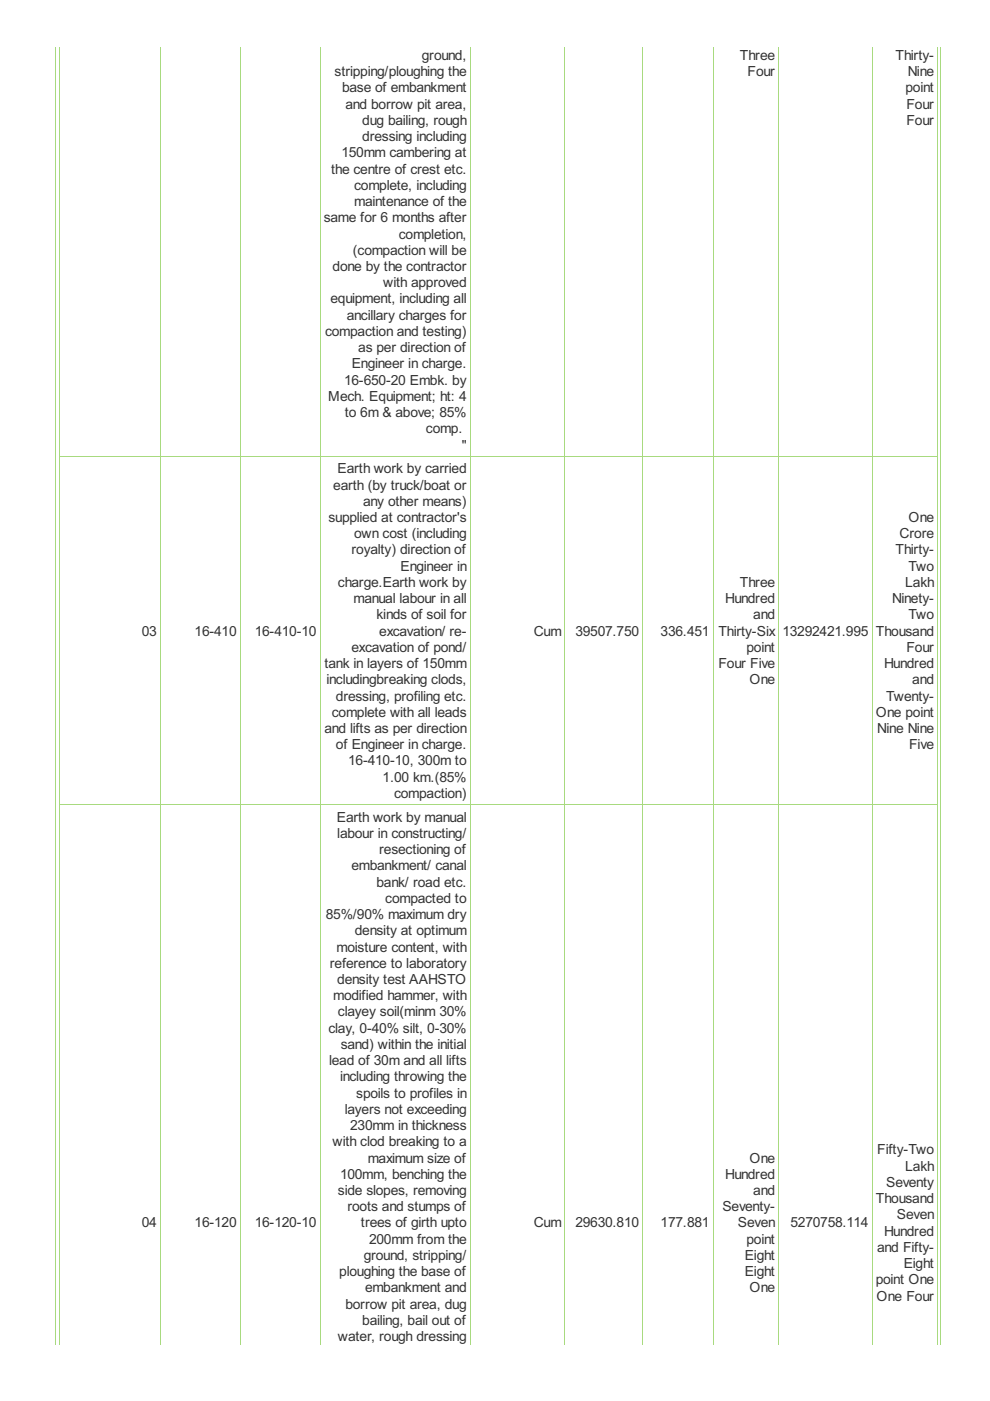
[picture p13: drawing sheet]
<svg xmlns="http://www.w3.org/2000/svg" width="210mm" height="297mm" viewBox="0 0 210 297" stroke-linecap="round" stroke-linejoin="round" font-family="sans-serif">
<defs><g id="words">
<g font-size="3.3" fill="#333">
<text x="70.9" y="16.2">stripping/ploughing the</text>
<text x="89.4" y="12.7">ground,</text>
<text x="156.9" y="12.7">Three</text>
<text x="158.5" y="16.2">Four</text>
<text x="189.9" y="12.7">Thirty-</text>
<text x="192.5" y="16.2">Nine</text>
<text x="72.5" y="19.6">base of embankment</text>
<text x="73.2" y="23">and borrow pit area,</text>
<text x="192" y="19.6">point</text>
<text x="192.2" y="23">Four</text>
<text x="76.8" y="26.5">dug bailing, rough</text>
<text x="76.8" y="29.9">dressing including</text>
<text x="192.2" y="26.5">Four</text>
<text x="72.4" y="33.4">150mm cambering at</text>
<text x="70.2" y="36.8">the centre of crest etc.</text>
<text x="75.1" y="40.3">complete, including</text>
<text x="68.6" y="47.1">same for 6 months after</text>
<text x="75.1" y="43.7">maintenance of the</text>
<text x="84.6" y="50.6">completion,</text>
<text x="70.5" y="57.5">done by the contractor</text>
<text x="74.8" y="54">(compaction will be</text>
<text x="70.1" y="64.3">equipment, including all</text>
<text x="81.3" y="60.9">with approved</text>
<text x="68.9" y="71.2">compaction and testing)</text>
<text x="73.5" y="67.8">ancillary charges for</text>
<text x="76" y="74.7">as per direction of</text>
<text x="72.9" y="81.6">16-650-20 Embk. by</text>
<text x="74.6" y="78.1">Engineer in charge.</text>
<text x="69.6" y="85">Mech. Equipment; ht: 4</text>
<text x="73.1" y="88.4">to 6m &amp; above; 85%</text>
<text x="90.3" y="91.9">comp.</text>
<text x="97.9" y="95.3">&quot;</text>
<text x="71.6" y="100.3">Earth work by carried</text>
<text x="70.7" y="103.8">earth (by truck/boat or</text>
<text x="77" y="107.2">any other means)</text>
<text x="69.7" y="110.7">supplied at contractor's</text>
<text x="192.6" y="110.7">One</text>
<text x="74.5" y="117.6">royalty) direction of</text>
<text x="75.1" y="114.1">own cost (including</text>
<text x="189.9" y="117.6">Thirty-</text>
<text x="190.7" y="114.1">Crore</text>
<text x="71.7" y="124.4">charge.Earth work by</text>
<text x="84.9" y="121">Engineer in</text>
<text x="156.9" y="124.4">Three</text>
<text x="191.9" y="124.4">Lakh</text>
<text x="192.6" y="121">Two</text>
<text x="75" y="127.9">manual labour in all</text>
<text x="79.8" y="131.3">kinds of soil for</text>
<text x="153.7" y="127.9">Hundred</text>
<text x="159.7" y="131.3">and</text>
<text x="189.2" y="127.9">Ninety-</text>
<text x="192.6" y="131.3">Two</text>
<text x="30.1" y="134.8">03</text>
<text x="41.3" y="134.8">16-410</text>
<text x="54" y="134.8">16-410-10</text>
<text x="80.4" y="134.8">excavation/ re-</text>
<text x="113.2" y="134.8">Cum</text>
<text x="122" y="134.8">39507.750</text>
<text x="140.1" y="134.8">336.451</text>
<text x="152.3" y="134.8">Thirty-Six</text>
<text x="165.9" y="134.8">13292421.995</text>
<text x="185.7" y="134.8">Thousand</text>
<text x="68.8" y="141.6">tank in layers of 150mm</text>
<text x="74.5" y="138.2">excavation of pond/</text>
<text x="152.3" y="141.6">Four Five</text>
<text x="158.3" y="138.2">point</text>
<text x="187.4" y="141.6">Hundred</text>
<text x="192.2" y="138.2">Four</text>
<text x="69.2" y="145.1">includingbreaking clods,</text>
<text x="71.2" y="148.5">dressing, profiling etc.</text>
<text x="158.9" y="145.1">One</text>
<text x="187.9" y="148.5">Twenty-</text>
<text x="193.4" y="145.1">and</text>
<text x="68.8" y="155.4">and lifts as per direction</text>
<text x="70.4" y="152">complete with all leads</text>
<text x="185.7" y="152">One point</text>
<text x="186" y="155.4">Nine Nine</text>
<text x="71.2" y="158.9">of Engineer in charge.</text>
<text x="192.8" y="158.9">Five</text>
<text x="73.8" y="162.3">16-410-10, 300m to</text>
<text x="81.1" y="165.7">1.00 km.(85%</text>
<text x="83.6" y="169.2">compaction)</text>
<text x="71.4" y="174.2">Earth work by manual</text>
<text x="71.5" y="177.6">labour in constructing/</text>
<text x="74.5" y="184.5">embankment/ canal</text>
<text x="80.4" y="181.1">resectioning of</text>
<text x="79.8" y="188">bank/ road etc.</text>
<text x="81.7" y="191.4">compacted to</text>
<text x="69.1" y="194.9">85%/90% maximum dry</text>
<text x="71.4" y="201.7">moisture content, with</text>
<text x="75.2" y="198.3">density at optimum</text>
<text x="69.9" y="205.2">reference to laboratory</text>
<text x="71.5" y="208.6">density test AAHSTO</text>
<text x="70.7" y="212.1">modified hammer, with</text>
<text x="71.7" y="215.5">clayey soil(minm 30%</text>
<text x="69.7" y="218.9">clay, 0-40% silt, 0-30%</text>
<text x="69.8" y="225.8">lead of 30m and all lifts</text>
<text x="72.2" y="222.4">sand) within the initial</text>
<text x="72.1" y="229.3">including throwing the</text>
<text x="75.5" y="232.7">spoils to profiles in</text>
<text x="73.1" y="236.2">layers not exceeding</text>
<text x="74.2" y="239.6">230mm in thickness</text>
<text x="70.5" y="243">with clod breaking to a</text>
<text x="186" y="244.8">Fifty-Two</text>
<text x="72.1" y="249.9">100mm, benching the</text>
<text x="78" y="246.5">maximum size of</text>
<text x="153.7" y="249.9">Hundred</text>
<text x="158.9" y="246.5">One</text>
<text x="187.9" y="251.6">Seventy</text>
<text x="191.9" y="248.2">Lakh</text>
<text x="71.7" y="253.4">side slopes, removing</text>
<text x="73.7" y="256.8">roots and stumps of</text>
<text x="153.2" y="256.8">Seventy-</text>
<text x="159.7" y="253.4">and</text>
<text x="185.7" y="255.1">Thousand</text>
<text x="30.1" y="260.3">04</text>
<text x="41.3" y="260.3">16-120</text>
<text x="54" y="260.3">16-120-10</text>
<text x="76.5" y="260.3">trees of girth upto</text>
<text x="78.3" y="263.7">200mm from the</text>
<text x="113.2" y="260.3">Cum</text>
<text x="122" y="260.3">29630.810</text>
<text x="140.1" y="260.3">177.881</text>
<text x="156.5" y="260.3">Seven</text>
<text x="158.3" y="263.7">point</text>
<text x="167.6" y="260.3">5270758.114</text>
<text x="187.4" y="262">Hundred</text>
<text x="190.2" y="258.5">Seven</text>
<text x="77.1" y="267.1">ground, stripping/</text>
<text x="157.9" y="267.1">Eight</text>
<text x="186" y="265.4">and Fifty-</text>
<text x="191.6" y="268.9">Eight</text>
<text x="71.9" y="270.6">ploughing the base of</text>
<text x="77.4" y="274">embankment and</text>
<text x="157.9" y="270.6">Eight</text>
<text x="158.9" y="274">One</text>
<text x="185.7" y="272.3">point One</text>
<text x="185.9" y="275.7">One Four</text>
<text x="73.2" y="277.5">borrow pit area, dug</text>
<text x="76.8" y="280.9">bailing, bail out of</text>
<text x="71.7" y="284.3">water, rough dressing</text>
</g>
</g></defs>
<g fill="none" stroke="#a8da7f" stroke-width=".21">
<path d="M11.8 9.9v275.2M12.6 9.9v275.2M34 9.9v275.2M50.9 9.9v275.2M67.9 9.9v275.2M99.7 9.9v275.2M119.8 9.9v275.2M136.3 9.9v275.2M151.2 9.9v275.2M165.1 9.9v275.2M184.9 9.9v275.2M198.8 9.9v275.2"/>
<path d="M199.5 9.9v275.2M12.6 96.7h186.3M12.6 170.5h186.3"/>
</g>
<use href="#words"/>
</svg>
